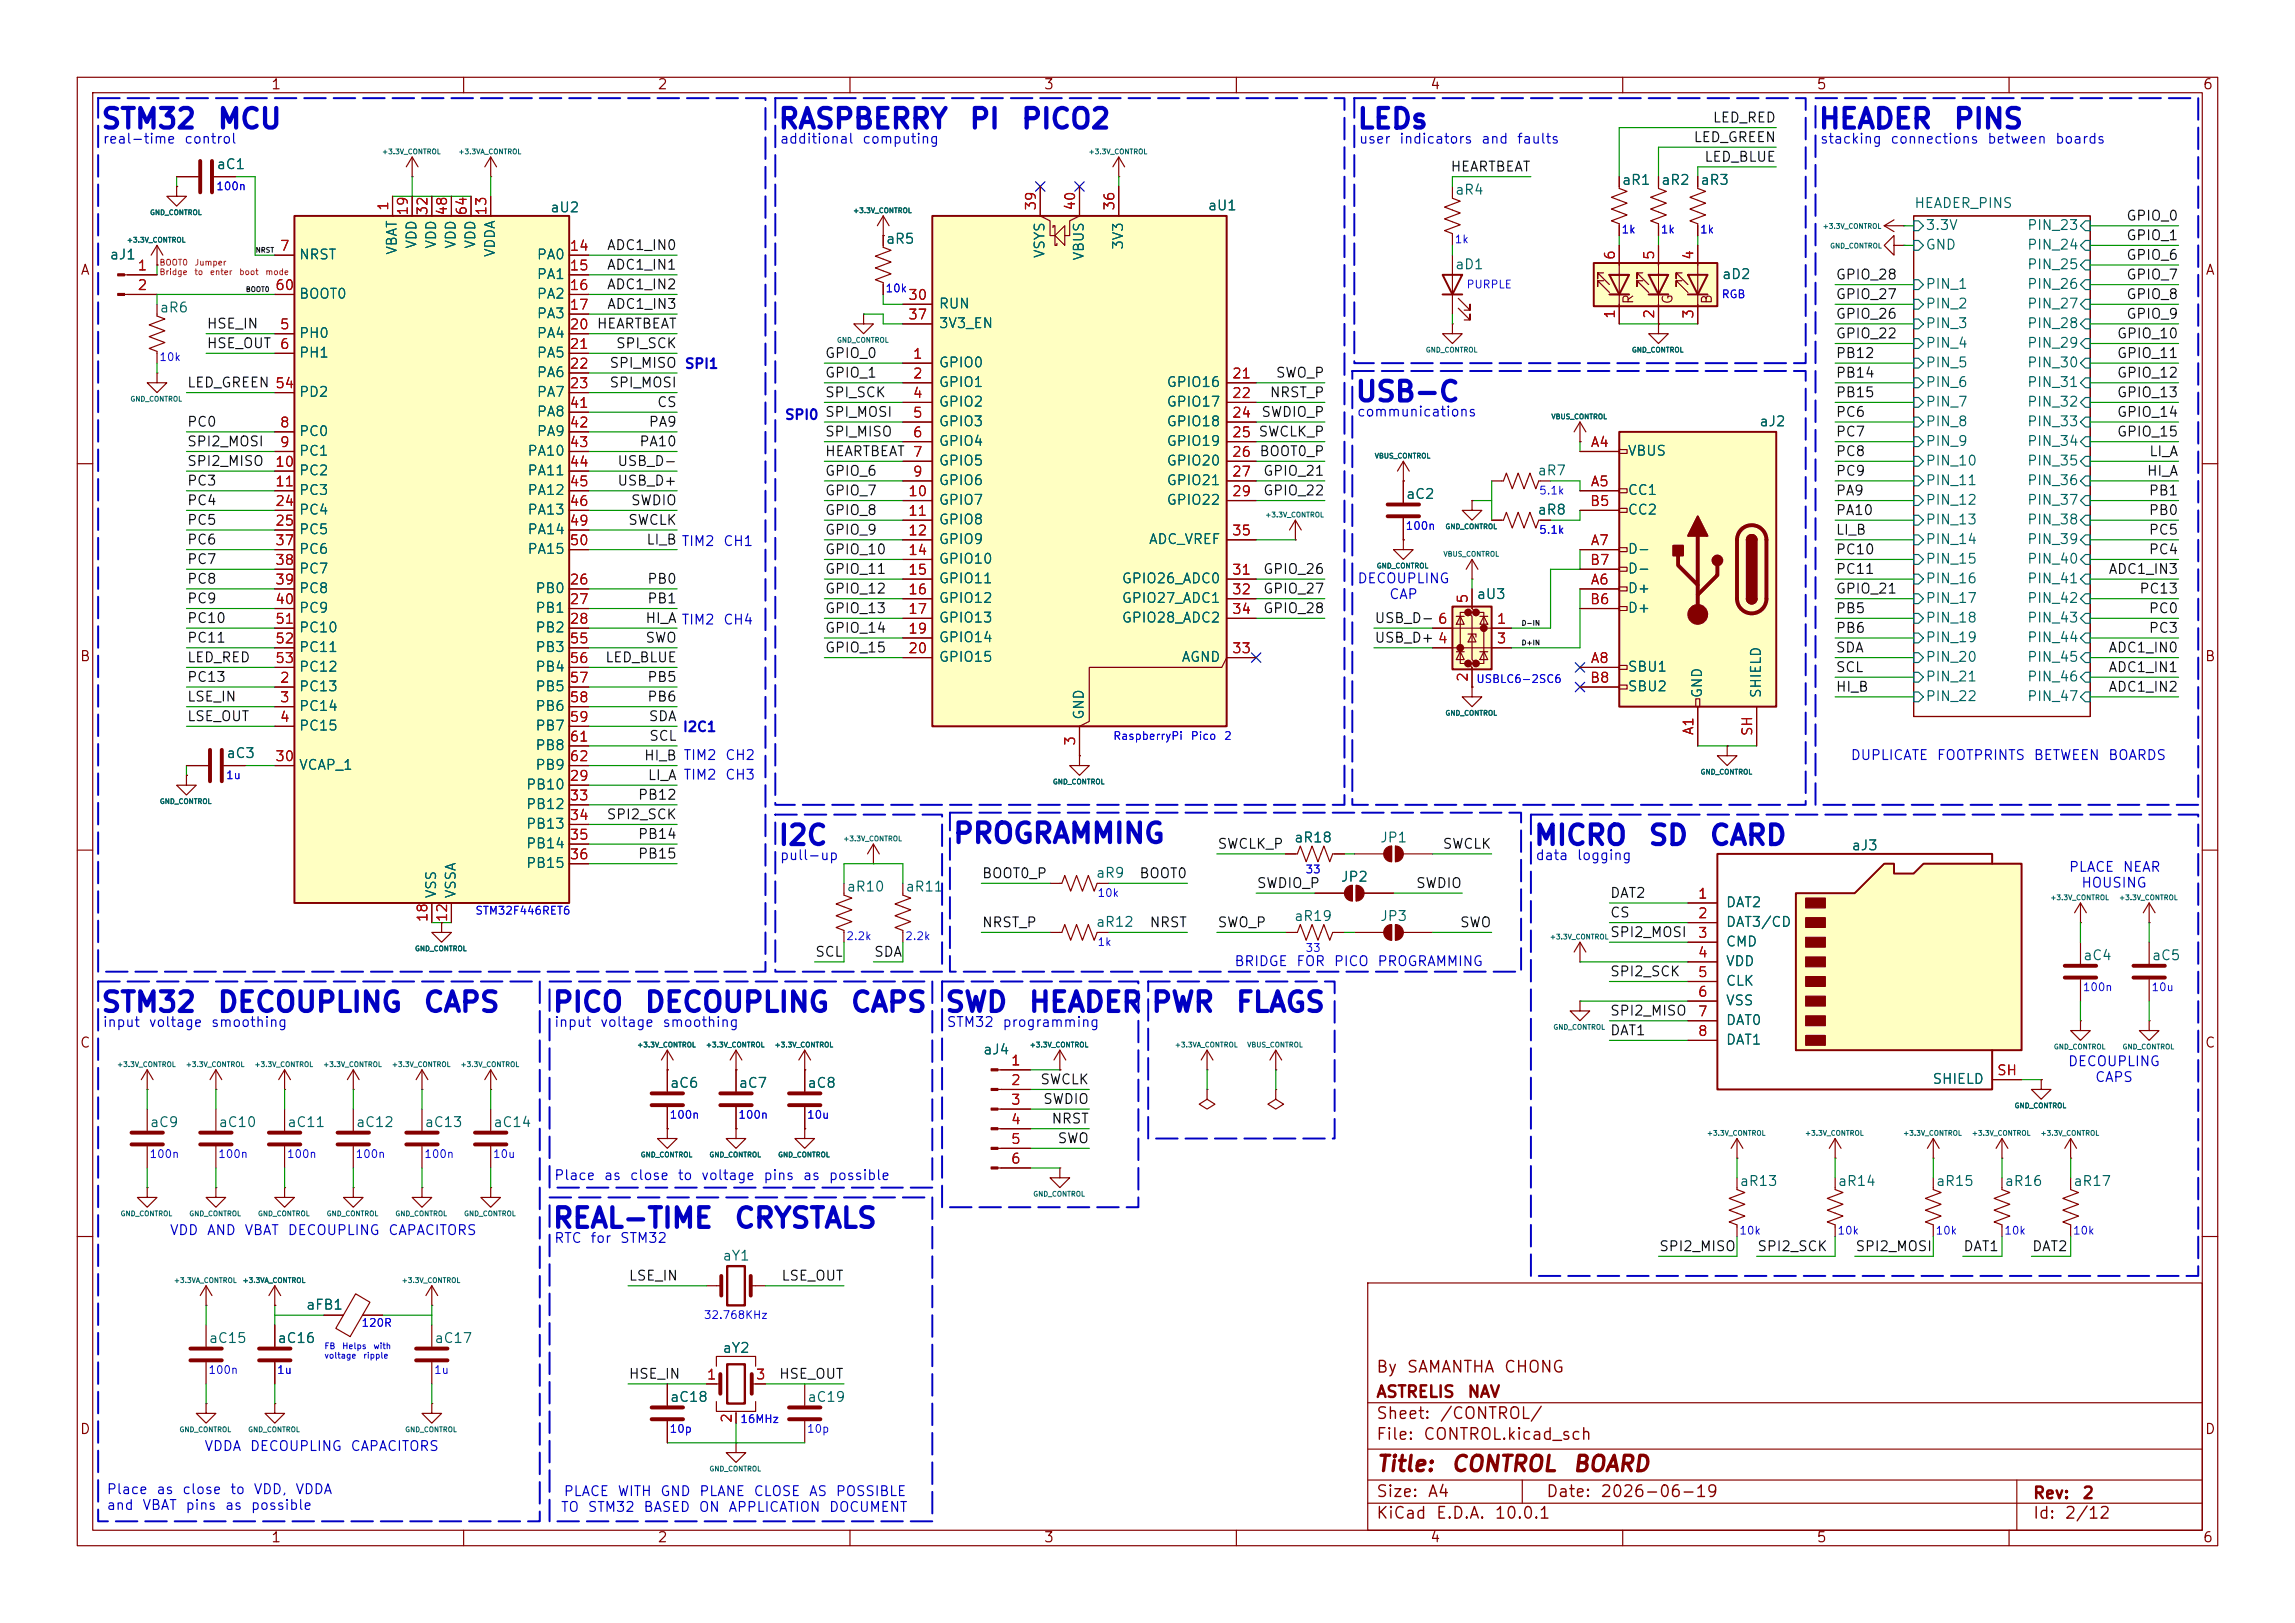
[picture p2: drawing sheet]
<svg xmlns="http://www.w3.org/2000/svg" width="297mm" height="210mm" viewBox="0 0 297 210" stroke-linecap="round" stroke-linejoin="round" font-family="sans-serif">
<defs><g id="words">
<g font-size="2.5" fill="#0000c2">
<text x="13" y="17.3">STM32</text>
<text x="28" y="17.3">MCU</text>
<text x="100.6" y="17.3">RASPBERRY</text>
<text x="125.3" y="17.3">PI</text>
<text x="132" y="17.3">PICO2</text>
<text x="175.5" y="17.3">LEDs</text>
<text x="235.2" y="17.3">HEADER</text>
<text x="252.7" y="17.3">PINS</text>
<text x="175.3" y="52.6">USB-C</text>
<text x="100.6" y="110">I2C</text>
<text x="123.2" y="109.7">PROGRAMMING</text>
<text x="198.4" y="110">MICRO</text>
<text x="213.2" y="110">SD</text>
<text x="221.1" y="110">CARD</text>
<text x="13" y="131.6">STM32</text>
<text x="28" y="131.6">DECOUPLING</text>
<text x="54.7" y="131.6">CAPS</text>
<text x="71.4" y="131.6">PICO</text>
<text x="83.3" y="131.6">DECOUPLING</text>
<text x="109.9" y="131.6">CAPS</text>
<text x="122.2" y="131.6">SWD</text>
<text x="133" y="131.6">HEADER</text>
<text x="148.8" y="131.6">PWR</text>
<text x="159.8" y="131.6">FLAGS</text>
<text x="71.4" y="159.5">REAL-TIME</text>
<text x="94.9" y="159.5">CRYSTALS</text>
</g>
<g font-size="2" fill="#840000">
<text x="178" y="190.9">Title:</text>
<text x="187.7" y="190.9">CONTROL</text>
<text x="203.4" y="190.9">BOARD</text>
</g>
<g font-size="1.5" fill="#840000">
<text x="178" y="178">By</text>
<text x="181.9" y="178">SAMANTHA</text>
<text x="194.5" y="178">CHONG</text>
<text x="178" y="184">Sheet:</text>
<text x="178" y="181.2">ASTRELIS</text>
<text x="186.2" y="184">/CONTROL/</text>
<text x="189.8" y="181.2">NAV</text>
<text x="178" y="186.7">File:</text>
<text x="184.1" y="186.7">CONTROL.kicad_sch</text>
<text x="178" y="196.9">KiCad</text>
<text x="178" y="194.1">Size:</text>
<text x="184.7" y="194.1">A4</text>
<text x="185.7" y="196.9">E.D.A.</text>
<text x="193.3" y="196.9">10.0.1</text>
<text x="200" y="194.1">Date:</text>
<text x="207" y="194.1">2026-06-19</text>
<text x="263" y="194.3">Rev:</text>
<text x="263" y="196.9">Id:</text>
<text x="267.1" y="196.9">2/12</text>
<text x="269.4" y="194.3">2</text>
</g>
<g font-size="1.3" fill="#840000">
<text x="35" y="11.9">1</text>
<text x="85" y="11.9">2</text>
<text x="135" y="11.9">3</text>
<text x="185" y="11.9">4</text>
<text x="235" y="11.9">5</text>
<text x="285" y="11.9">6</text>
<text x="10.3" y="35.9">A</text>
<text x="285.3" y="35.9">A</text>
<text x="211.7" y="39.5" transform="rotate(-90 211.7 39.5)">R</text>
<text x="216.8" y="39.5" transform="rotate(-90 216.8 39.5)">G</text>
<text x="221.8" y="39.5" transform="rotate(-90 221.8 39.5)">B</text>
<text x="10.3" y="85.9">B</text>
<text x="285.3" y="85.9">B</text>
<text x="10.3" y="135.9">C</text>
<text x="285.3" y="135.9">C</text>
<text x="10.3" y="185.9">D</text>
<text x="285.3" y="185.9">D</text>
<text x="35" y="199.9">1</text>
<text x="85" y="199.9">2</text>
<text x="135" y="199.9">3</text>
<text x="185" y="199.9">4</text>
<text x="235" y="199.9">5</text>
<text x="285" y="199.9">6</text>
</g>
<g font-size="1.3" fill="#0f0f0f">
<text x="221.6" y="16.2">LED_RED</text>
<text x="187.6" y="22.5">HEARTBEAT</text>
<text x="219.1" y="18.7">LED_GREEN</text>
<text x="220.5" y="21.2">LED_BLUE</text>
<text x="275.1" y="28.9">GPIO_0</text>
<text x="78.5" y="32.7">ADC1_IN0</text>
<text x="78.5" y="35.2">ADC1_IN1</text>
<text x="275.1" y="31.4">GPIO_1</text>
<text x="275.1" y="33.9">GPIO_6</text>
<text x="78.5" y="37.8">ADC1_IN2</text>
<text x="78.5" y="40.3">ADC1_IN3</text>
<text x="237.5" y="39">GPIO_27</text>
<text x="237.5" y="41.6">GPIO_26</text>
<text x="237.5" y="36.5">GPIO_28</text>
<text x="275.1" y="36.5">GPIO_7</text>
<text x="275.1" y="41.6">GPIO_9</text>
<text x="275.1" y="39">GPIO_8</text>
<text x="26.7" y="45.4">HSE_OUT</text>
<text x="26.7" y="42.8">HSE_IN</text>
<text x="77.1" y="42.8">HEARTBEAT</text>
<text x="78.8" y="47.9">SPI_MISO</text>
<text x="79.6" y="45.4">SPI_SCK</text>
<text x="106.7" y="46.6">GPIO_0</text>
<text x="237.5" y="46.6">PB12</text>
<text x="237.5" y="44.1">GPIO_22</text>
<text x="273.9" y="46.6">GPIO_11</text>
<text x="273.9" y="44.1">GPIO_10</text>
<text x="24.1" y="50.5">LED_GREEN 54</text>
<text x="78.8" y="50.5">SPI_MOSI</text>
<text x="84.9" y="53">CS</text>
<text x="106.7" y="51.7">SPI_SCK</text>
<text x="106.7" y="49.2">GPIO_1</text>
<text x="164.2" y="51.7">NRST_P</text>
<text x="165" y="49.2">SWO_P</text>
<text x="237.5" y="49.2">PB14</text>
<text x="237.5" y="51.7">PB15</text>
<text x="273.9" y="51.7">GPIO_13</text>
<text x="273.9" y="49.2">GPIO_12</text>
<text x="24.1" y="58.1">SPI2_MOSI</text>
<text x="24.1" y="55.5">PC0</text>
<text x="82.6" y="58.1">PA10</text>
<text x="83.9" y="55.5">PA9</text>
<text x="106.7" y="56.8">SPI_MISO</text>
<text x="106.7" y="54.3">SPI_MOSI</text>
<text x="106.7" y="59.3">HEARTBEAT 7</text>
<text x="162.9" y="59.3">BOOT0_P</text>
<text x="163.1" y="54.3">SWDIO_P</text>
<text x="237.5" y="54.3">PC6</text>
<text x="237.5" y="56.8">PC7</text>
<text x="237.5" y="59.3">PC8</text>
<text x="273.9" y="56.8">GPIO_15</text>
<text x="273.9" y="54.3">GPIO_14</text>
<text x="278" y="59.3">LI_A</text>
<text x="24.1" y="63.2">PC3</text>
<text x="24.1" y="60.6">SPI2_MISO</text>
<text x="24.1" y="65.7">PC4</text>
<text x="79.8" y="63.2">USB_D+</text>
<text x="79.8" y="60.6">USB_D-</text>
<text x="81.6" y="65.7">SWDIO</text>
<text x="106.7" y="64.4">GPIO_7</text>
<text x="106.7" y="61.9">GPIO_6</text>
<text x="163.4" y="64.4">GPIO_22</text>
<text x="163.4" y="61.9">GPIO_21</text>
<text x="237.5" y="61.9">PC9</text>
<text x="237.5" y="64.4">PA9</text>
<text x="277.7" y="61.9">HI_A</text>
<text x="278" y="64.4">PB1</text>
<text x="24.1" y="70.8">PC6</text>
<text x="24.1" y="68.2">PC5</text>
<text x="81.2" y="68.2">SWCLK</text>
<text x="83.6" y="70.8">LI_B TIM2</text>
<text x="106.7" y="67">GPIO_8</text>
<text x="106.7" y="69.5">GPIO_9</text>
<text x="237.5" y="67">PA10</text>
<text x="237.5" y="69.5">LI_B</text>
<text x="278" y="67">PB0</text>
<text x="278" y="69.5">PC5</text>
<text x="24.1" y="73.3">PC7</text>
<text x="24.1" y="75.9">PC8</text>
<text x="83.7" y="75.9">PB0</text>
<text x="106.7" y="74.6">GPIO_11</text>
<text x="106.7" y="72">GPIO_10</text>
<text x="106.7" y="77.1">GPIO_12</text>
<text x="163.4" y="77.1">GPIO_27</text>
<text x="163.4" y="74.6">GPIO_26</text>
<text x="237.5" y="74.6">PC11</text>
<text x="237.5" y="77.1">GPIO_21</text>
<text x="237.5" y="72">PC10</text>
<text x="272.8" y="74.6">ADC1_IN3</text>
<text x="276.8" y="77.1">PC13</text>
<text x="278" y="72">PC4</text>
<text x="24.1" y="83.5">PC11</text>
<text x="24.1" y="80.9">PC10</text>
<text x="24.1" y="78.4">PC9</text>
<text x="83.4" y="80.9">HI_A TIM2</text>
<text x="83.4" y="83.5">SWO</text>
<text x="83.7" y="78.4">PB1</text>
<text x="106.7" y="82.2">GPIO_14</text>
<text x="106.7" y="79.7">GPIO_13</text>
<text x="163.4" y="79.7">GPIO_28</text>
<text x="177.8" y="83.5">USB_D+ 4</text>
<text x="177.8" y="80.9">USB_D- 6</text>
<text x="237.5" y="79.7">PB5</text>
<text x="237.5" y="82.2">PB6</text>
<text x="278" y="79.7">PC0</text>
<text x="278" y="82.2">PC3</text>
<text x="24.1" y="86">LED_RED</text>
<text x="24.1" y="88.6">PC13</text>
<text x="78.2" y="86">LED_BLUE</text>
<text x="83.7" y="88.6">PB5</text>
<text x="106.7" y="84.7">GPIO_15</text>
<text x="237.5" y="89.8">HI_B</text>
<text x="237.5" y="87.3">SCL</text>
<text x="237.5" y="84.7">SDA</text>
<text x="272.8" y="87.3">ADC1_IN1</text>
<text x="272.8" y="84.7">ADC1_IN0</text>
<text x="272.8" y="89.8">ADC1_IN2</text>
<text x="24.1" y="91.1">LSE_IN</text>
<text x="24.1" y="93.6">LSE_OUT</text>
<text x="83.7" y="91.1">PB6</text>
<text x="83.9" y="93.6">SDA</text>
<text x="83.3" y="98.7">HI_B TIM2</text>
<text x="83.7" y="101.3">LI_A TIM2</text>
<text x="83.9" y="96.2">SCL</text>
<text x="78.4" y="106.3">SPI2_SCK</text>
<text x="82.5" y="103.8">PB12</text>
<text x="82.5" y="108.9">PB14</text>
<text x="82.5" y="111.4">PB15</text>
<text x="127" y="114">BOOT0_P</text>
<text x="147.4" y="114">BOOT0</text>
<text x="157.5" y="110.1">SWCLK_P</text>
<text x="186.6" y="110.1">SWCLK</text>
<text x="162.6" y="115.2">SWDIO_P</text>
<text x="183.2" y="115.2">SWDIO</text>
<text x="208.3" y="116.5">DAT2</text>
<text x="208.3" y="119">CS</text>
<text x="105.4" y="124.1">SCL</text>
<text x="113" y="124.1">SDA</text>
<text x="127" y="120.3">NRST_P</text>
<text x="148.7" y="120.3">NRST</text>
<text x="157.5" y="120.3">SWO_P</text>
<text x="188.8" y="120.3">SWO</text>
<text x="208.3" y="121.6">SPI2_MOSI</text>
<text x="208.3" y="131.7">SPI2_MISO</text>
<text x="208.3" y="126.7">SPI2_SCK</text>
<text x="208.3" y="134.3">DAT1</text>
<text x="134.5" y="140.6">SWCLK</text>
<text x="134.9" y="143.2">SWDIO</text>
<text x="136" y="145.7">NRST</text>
<text x="136.8" y="148.2">SWO</text>
<text x="81.3" y="166">LSE_IN</text>
<text x="101" y="166">LSE_OUT</text>
<text x="214.6" y="162.2">SPI2_MISO</text>
<text x="227.3" y="162.2">SPI2_SCK</text>
<text x="240" y="162.2">SPI2_MOSI</text>
<text x="254" y="162.2">DAT1</text>
<text x="262.9" y="162.2">DAT2</text>
<text x="81.3" y="178.7">HSE_IN</text>
<text x="100.7" y="178.7">HSE_OUT</text>
</g>
<g font-size="1.3" fill="#0000c2">
<text x="13.2" y="18.9">real-time</text>
<text x="23.8" y="18.9">control</text>
<text x="100.8" y="18.9">additional</text>
<text x="111.5" y="18.9">computing</text>
<text x="175.8" y="18.9">user</text>
<text x="181" y="18.9">indicators</text>
<text x="191.6" y="18.9">and</text>
<text x="196.2" y="18.9">faults</text>
<text x="235.5" y="18.9">stacking</text>
<text x="244.6" y="18.9">connections</text>
<text x="257.1" y="18.9">between</text>
<text x="265.9" y="18.9">boards</text>
<text x="88.5" y="48">SPI1</text>
<text x="101.5" y="54.6">SPI0</text>
<text x="175.5" y="54.2">communications</text>
<text x="93.5" y="71">CH1</text>
<text x="175.6" y="75.8">DECOUPLING</text>
<text x="179.7" y="77.8">CAP</text>
<text x="93.5" y="81.1">CH4</text>
<text x="88.3" y="95">I2C1</text>
<text x="93.8" y="98.7">CH2</text>
<text x="93.8" y="101.2">CH3</text>
<text x="239.4" y="98.7">DUPLICATE</text>
<text x="250.6" y="98.7">FOOTPRINTS</text>
<text x="263.1" y="98.7">BETWEEN</text>
<text x="272.7" y="98.7">BOARDS</text>
<text x="100.8" y="111.6">pull-up</text>
<text x="198.6" y="111.6">data</text>
<text x="204" y="111.6">logging</text>
<text x="267.7" y="113.1">PLACE</text>
<text x="274.6" y="113.1">NEAR</text>
<text x="269.3" y="115.2">HOUSING</text>
<text x="159.7" y="125.3">BRIDGE</text>
<text x="167.7" y="125.3">FOR</text>
<text x="172.5" y="125.3">PICO</text>
<text x="178.2" y="125.3">PROGRAMMING</text>
<text x="13.2" y="133.2">input</text>
<text x="19.2" y="133.2">voltage</text>
<text x="27.2" y="133.2">smoothing</text>
<text x="71.6" y="133.2">input</text>
<text x="77.6" y="133.2">voltage</text>
<text x="85.6" y="133.2">smoothing</text>
<text x="122.4" y="133.2">STM32</text>
<text x="129.6" y="133.2">programming</text>
<text x="267.5" y="138.3">DECOUPLING</text>
<text x="271" y="140.3">CAPS</text>
<text x="71.6" y="153">Place</text>
<text x="78.1" y="153">as</text>
<text x="81.4" y="153">close</text>
<text x="87.6" y="153">to</text>
<text x="90.6" y="153">voltage</text>
<text x="98.7" y="153">pins</text>
<text x="103.8" y="153">as</text>
<text x="107.2" y="153">possible</text>
<text x="21.9" y="160.1">VDD</text>
<text x="26.7" y="160.1">AND</text>
<text x="31.5" y="160.1">VBAT</text>
<text x="37.1" y="160.1">DECOUPLING</text>
<text x="50.2" y="160.1">CAPACITORS</text>
<text x="71.6" y="161.1">RTC</text>
<text x="76.3" y="161.1">for</text>
<text x="80.1" y="161.1">STM32</text>
<text x="26.4" y="188.1">VDDA</text>
<text x="32.3" y="188.1">DECOUPLING</text>
<text x="45.3" y="188.1">CAPACITORS</text>
<text x="13.7" y="193.6">Place</text>
<text x="13.7" y="195.7">and</text>
<text x="18.3" y="195.7">VBAT</text>
<text x="20.1" y="193.6">as</text>
<text x="23.5" y="193.6">close</text>
<text x="23.9" y="195.7">pins</text>
<text x="29" y="195.7">as</text>
<text x="29.7" y="193.6">to</text>
<text x="32.4" y="195.7">possible</text>
<text x="32.7" y="193.6">VDD,</text>
<text x="38.1" y="193.6">VDDA</text>
<text x="72.5" y="195.9">TO</text>
<text x="72.9" y="193.9">PLACE</text>
<text x="76" y="195.9">STM32</text>
<text x="79.8" y="193.9">WITH</text>
<text x="83.2" y="195.9">BASED</text>
<text x="85.4" y="193.9">GND</text>
<text x="90.3" y="195.9">ON</text>
<text x="90.4" y="193.9">PLANE</text>
<text x="94.2" y="195.9">APPLICATION</text>
<text x="97.4" y="193.9">CLOSE</text>
<text x="104.6" y="193.9">AS</text>
<text x="107.2" y="195.9">DOCUMENT</text>
<text x="108.1" y="193.9">POSSIBLE</text>
</g>
<g font-size="1.3" fill="#006464">
<text x="27.9" y="22.2">aC1</text>
<text x="71.1" y="27.8">aU2</text>
<text x="156.2" y="27.5">aU1</text>
<text x="188.2" y="25.5">aR4</text>
<text x="209.8" y="24.2">aR1</text>
<text x="214.9" y="24.2">aR2</text>
<text x="220" y="24.2">aR3</text>
<text x="247.6" y="27.2">HEADER_PINS</text>
<text x="14.1" y="33.9">aJ1</text>
<text x="38.6" y="33.9">NRST</text>
<text x="51.7" y="33.1" transform="rotate(-90 51.7 33.1)">VBAT</text>
<text x="54.2" y="32.3" transform="rotate(-90 54.2 32.3)">VDD</text>
<text x="56.7" y="32.3" transform="rotate(-90 56.7 32.3)">VDD</text>
<text x="59.3" y="32.3" transform="rotate(-90 59.3 32.3)">VDD</text>
<text x="61.8" y="32.3" transform="rotate(-90 61.8 32.3)">VDD</text>
<text x="64.4" y="33.4" transform="rotate(-90 64.4 33.4)">VDDA</text>
<text x="69.4" y="33.9">PA0</text>
<text x="114.6" y="31.9">aR5</text>
<text x="135.5" y="33.5" transform="rotate(-90 135.5 33.5)">VSYS</text>
<text x="140.6" y="33.8" transform="rotate(-90 140.6 33.8)">VBUS</text>
<text x="145.6" y="32.4" transform="rotate(-90 145.6 32.4)">3V3</text>
<text x="188.2" y="35.2">aD1</text>
<text x="249.1" y="30.1">3.3V</text>
<text x="249.1" y="32.6">GND</text>
<text x="262.3" y="30.1">PIN_23</text>
<text x="262.3" y="32.6">PIN_24</text>
<text x="262.3" y="35.2">PIN_25</text>
<text x="20.6" y="40.7">aR6</text>
<text x="38.6" y="39">BOOT0</text>
<text x="69.4" y="36.4">PA1</text>
<text x="69.4" y="39">PA2</text>
<text x="69.4" y="41.5">PA3</text>
<text x="121.4" y="40.2">RUN</text>
<text x="222.8" y="36.4">aD2</text>
<text x="249.1" y="37.7">PIN_1</text>
<text x="249.1" y="40.2">PIN_2</text>
<text x="262.3" y="37.7">PIN_26</text>
<text x="262.3" y="40.2">PIN_27</text>
<text x="38.6" y="44">PH0</text>
<text x="38.6" y="46.6">PH1</text>
<text x="69.4" y="44">PA4</text>
<text x="69.4" y="46.6">PA5</text>
<text x="121.4" y="47.9">GPIO0</text>
<text x="121.4" y="42.8">3V3_EN</text>
<text x="249.1" y="42.8">PIN_3</text>
<text x="249.1" y="45.3">PIN_4</text>
<text x="249.1" y="47.9">PIN_5</text>
<text x="262.3" y="42.8">PIN_28</text>
<text x="262.3" y="45.3">PIN_29</text>
<text x="262.3" y="47.9">PIN_30</text>
<text x="38.6" y="51.7">PD2</text>
<text x="69.4" y="49.1">PA6</text>
<text x="69.4" y="51.7">PA7</text>
<text x="121.4" y="50.4">GPIO1</text>
<text x="121.4" y="52.9">GPIO2</text>
<text x="150.9" y="50.4">GPIO16</text>
<text x="150.9" y="52.9">GPIO17</text>
<text x="249.1" y="50.4">PIN_6</text>
<text x="249.1" y="52.9">PIN_7</text>
<text x="262.3" y="50.4">PIN_31</text>
<text x="262.3" y="52.9">PIN_32</text>
<text x="38.6" y="56.7">PC0</text>
<text x="38.6" y="59.3">PC1</text>
<text x="68.2" y="59.3">PA10</text>
<text x="69.4" y="54.2">PA8</text>
<text x="69.4" y="56.7">PA9</text>
<text x="121.4" y="55.5">GPIO3</text>
<text x="121.4" y="58">GPIO4</text>
<text x="150.9" y="55.5">GPIO18</text>
<text x="150.9" y="58">GPIO19</text>
<text x="210.6" y="59.3">VBUS</text>
<text x="227.6" y="55.5">aJ2</text>
<text x="249.1" y="55.5">PIN_8</text>
<text x="249.1" y="58">PIN_9</text>
<text x="262.3" y="55.5">PIN_33</text>
<text x="262.3" y="58">PIN_34</text>
<text x="38.6" y="61.8">PC2</text>
<text x="38.6" y="64.4">PC3</text>
<text x="68.2" y="61.8">PA11</text>
<text x="68.2" y="64.4">PA12</text>
<text x="121.4" y="60.6">GPIO5</text>
<text x="121.4" y="63.1">GPIO6</text>
<text x="121.4" y="65.6">GPIO7</text>
<text x="150.9" y="60.6">GPIO20</text>
<text x="150.9" y="63.1">GPIO21</text>
<text x="150.9" y="65.6">GPIO22</text>
<text x="181.9" y="64.9">aC2</text>
<text x="198.9" y="61.8">aR7</text>
<text x="210.6" y="64.4">CC1</text>
<text x="249.1" y="60.6">PIN_10</text>
<text x="249.1" y="63.1">PIN_11</text>
<text x="249.1" y="65.6">PIN_12</text>
<text x="262.3" y="60.6">PIN_35</text>
<text x="262.3" y="63.1">PIN_36</text>
<text x="262.3" y="65.6">PIN_37</text>
<text x="38.6" y="66.9">PC4</text>
<text x="38.6" y="69.4">PC5</text>
<text x="38.6" y="72">PC6</text>
<text x="68.2" y="66.9">PA13</text>
<text x="68.2" y="69.4">PA14</text>
<text x="68.2" y="72">PA15</text>
<text x="121.4" y="68.2">GPIO8</text>
<text x="121.4" y="70.7">GPIO9</text>
<text x="148.6" y="70.7">ADC_VREF</text>
<text x="198.9" y="66.9">aR8</text>
<text x="210.6" y="72">D-</text>
<text x="210.6" y="66.9">CC2</text>
<text x="249.1" y="68.2">PIN_13</text>
<text x="249.1" y="70.7">PIN_14</text>
<text x="262.3" y="68.2">PIN_38</text>
<text x="262.3" y="70.7">PIN_39</text>
<text x="38.6" y="74.5">PC7</text>
<text x="38.6" y="77.1">PC8</text>
<text x="69.2" y="77.1">PB0</text>
<text x="121.4" y="73.3">GPIO10</text>
<text x="121.4" y="75.8">GPIO11</text>
<text x="145.1" y="75.8">GPIO26_ADC0</text>
<text x="191" y="77.8">aU3</text>
<text x="210.6" y="77.1">D+</text>
<text x="210.6" y="74.5">D-</text>
<text x="249.1" y="73.3">PIN_15</text>
<text x="249.1" y="75.8">PIN_16</text>
<text x="262.3" y="73.3">PIN_40</text>
<text x="262.3" y="75.8">PIN_41</text>
<text x="38.6" y="79.6">PC9</text>
<text x="38.6" y="82.1">PC10</text>
<text x="69.2" y="79.6">PB1</text>
<text x="69.2" y="82.1">PB2</text>
<text x="121.4" y="78.3">GPIO12</text>
<text x="121.4" y="80.9">GPIO13</text>
<text x="121.4" y="83.4">GPIO14</text>
<text x="145.1" y="78.3">GPIO27_ADC1</text>
<text x="145.1" y="80.9">GPIO28_ADC2</text>
<text x="210.6" y="79.6">D+</text>
<text x="249.1" y="78.3">PIN_17</text>
<text x="249.1" y="80.9">PIN_18</text>
<text x="249.1" y="83.4">PIN_19</text>
<text x="262.3" y="78.3">PIN_42</text>
<text x="262.3" y="80.9">PIN_43</text>
<text x="262.3" y="83.4">PIN_44</text>
<text x="38.6" y="89.8">PC13</text>
<text x="38.6" y="84.7">PC11</text>
<text x="38.6" y="87.2">PC12</text>
<text x="69.2" y="84.7">PB3</text>
<text x="69.2" y="87.2">PB4</text>
<text x="69.2" y="89.8">PB5</text>
<text x="121.4" y="86">GPIO15</text>
<text x="152.8" y="86">AGND</text>
<text x="210.6" y="87.2">SBU1</text>
<text x="210.6" y="89.8">SBU2</text>
<text x="249.1" y="86">PIN_20</text>
<text x="249.1" y="88.5">PIN_21</text>
<text x="262.3" y="86">PIN_45</text>
<text x="262.3" y="88.5">PIN_46</text>
<text x="38.6" y="92.3">PC14</text>
<text x="38.6" y="94.8">PC15</text>
<text x="69.2" y="92.3">PB6</text>
<text x="69.2" y="94.8">PB7</text>
<text x="140.6" y="93.2" transform="rotate(-90 140.6 93.2)">GND</text>
<text x="220.6" y="90.4" transform="rotate(-90 220.6 90.4)">GND</text>
<text x="228.2" y="90.4" transform="rotate(-90 228.2 90.4)">SHIELD</text>
<text x="249.1" y="91">PIN_22</text>
<text x="262.3" y="91">PIN_47</text>
<text x="29.2" y="98.4">aC3</text>
<text x="38.6" y="99.9">VCAP_1</text>
<text x="69.2" y="97.4">PB8</text>
<text x="69.2" y="99.9">PB9</text>
<text x="68" y="102.5">PB10</text>
<text x="68" y="105">PB12</text>
<text x="68" y="107.5">PB13</text>
<text x="68" y="110.1">PB14</text>
<text x="68" y="112.6">PB15</text>
<text x="141.7" y="113.9">aR9</text>
<text x="167.4" y="109.3">aR18</text>
<text x="178.5" y="109.3">JP1</text>
<text x="239.5" y="110.3">aJ3</text>
<text x="56.7" y="116.3" transform="rotate(-90 56.7 116.3)">VSS</text>
<text x="59.3" y="116.3" transform="rotate(-90 59.3 116.3)">VSSA</text>
<text x="109.5" y="115.7">aR10</text>
<text x="117.1" y="115.7">aR11</text>
<text x="167.4" y="119.5">aR19</text>
<text x="173.4" y="114.4">JP2</text>
<text x="178.5" y="119.5">JP3</text>
<text x="223.3" y="117.7">DAT2</text>
<text x="141.7" y="120.2">aR12</text>
<text x="223.3" y="120.2">DAT3/CD</text>
<text x="223.3" y="122.8">CMD</text>
<text x="223.3" y="125.3">VDD</text>
<text x="269.5" y="124.6">aC4</text>
<text x="278.4" y="124.6">aC5</text>
<text x="223.3" y="127.9">CLK</text>
<text x="223.3" y="130.4">VSS</text>
<text x="127.1" y="136.8">aJ4</text>
<text x="223.3" y="132.9">DAT0</text>
<text x="223.3" y="135.5">DAT1</text>
<text x="86.6" y="141.1">aC6</text>
<text x="95.5" y="141.1">aC7</text>
<text x="104.4" y="141.1">aC8</text>
<text x="250" y="140.6">SHIELD</text>
<text x="19.3" y="146.2">aC9</text>
<text x="28.2" y="146.2">aC10</text>
<text x="37.1" y="146.2">aC11</text>
<text x="46" y="146.2">aC12</text>
<text x="54.9" y="146.2">aC13</text>
<text x="63.8" y="146.2">aC14</text>
<text x="225.1" y="153.8">aR13</text>
<text x="237.8" y="153.8">aR14</text>
<text x="250.5" y="153.8">aR15</text>
<text x="259.3" y="153.8">aR16</text>
<text x="268.2" y="153.8">aR17</text>
<text x="93.4" y="163.4">aY1</text>
<text x="39.5" y="169.8">aFB1</text>
<text x="26.9" y="174.1">aC15</text>
<text x="35.8" y="174.1">aC16</text>
<text x="56.1" y="174.1">aC17</text>
<text x="93.4" y="175.4">aY2</text>
<text x="86.6" y="181.7">aC18</text>
<text x="104.4" y="181.7">aC19</text>
</g>
<g font-size="1.3" fill="#a90000">
<text x="50.5" y="27.4" transform="rotate(-90 50.5 27.4)">1</text>
<text x="53.1" y="28" transform="rotate(-90 53.1 28)">19</text>
<text x="55.6" y="28" transform="rotate(-90 55.6 28)">32</text>
<text x="58.2" y="28" transform="rotate(-90 58.2 28)">48</text>
<text x="60.7" y="28" transform="rotate(-90 60.7 28)">64</text>
<text x="63.2" y="28" transform="rotate(-90 63.2 28)">13</text>
<text x="134.4" y="27.3" transform="rotate(-90 134.4 27.3)">39</text>
<text x="139.4" y="27.3" transform="rotate(-90 139.4 27.3)">40</text>
<text x="144.5" y="27.3" transform="rotate(-90 144.5 27.3)">36</text>
<text x="17.7" y="35.3">1</text>
<text x="36.1" y="32.8">7</text>
<text x="73.6" y="32.8">14</text>
<text x="73.6" y="35.3">15</text>
<text x="209.3" y="33.7" transform="rotate(-90 209.3 33.7)">6</text>
<text x="214.4" y="33.7" transform="rotate(-90 214.4 33.7)">5</text>
<text x="219.5" y="33.7" transform="rotate(-90 219.5 33.7)">4</text>
<text x="17.7" y="37.8">2</text>
<text x="35.5" y="37.8">60</text>
<text x="73.6" y="37.8">16</text>
<text x="73.6" y="40.4">17</text>
<text x="117.4" y="39.1">30</text>
<text x="117.4" y="41.7">37</text>
<text x="209.3" y="41.3" transform="rotate(-90 209.3 41.3)">1</text>
<text x="214.4" y="41.3" transform="rotate(-90 214.4 41.3)">2</text>
<text x="219.5" y="41.3" transform="rotate(-90 219.5 41.3)">3</text>
<text x="36.1" y="42.9">5</text>
<text x="36.1" y="45.5">6</text>
<text x="73.6" y="42.9">20</text>
<text x="73.6" y="45.5">21</text>
<text x="118" y="46.7">1</text>
<text x="35.5" y="50.5">54</text>
<text x="73.6" y="48">22</text>
<text x="73.6" y="50.5">23</text>
<text x="73.6" y="53.1">41</text>
<text x="118" y="49.3">2</text>
<text x="118" y="51.8">4</text>
<text x="159.3" y="49.3">21</text>
<text x="159.3" y="51.8">22</text>
<text x="36.1" y="55.6">8</text>
<text x="36.1" y="58.2">9</text>
<text x="73.6" y="55.6">42</text>
<text x="73.6" y="58.2">43</text>
<text x="118" y="54.4">5</text>
<text x="118" y="56.9">6</text>
<text x="118" y="59.4">7</text>
<text x="159.3" y="54.4">24</text>
<text x="159.3" y="56.9">25 SWCLK_P</text>
<text x="159.3" y="59.4">26</text>
<text x="159.3" y="56.9">25</text>
<text x="205.8" y="58.2">A4</text>
<text x="35.5" y="60.7">10</text>
<text x="35.5" y="63.2">11</text>
<text x="35.5" y="65.8">24</text>
<text x="73.6" y="60.7">44</text>
<text x="73.6" y="63.2">45</text>
<text x="73.6" y="65.8">46</text>
<text x="117.4" y="64.5">10</text>
<text x="118" y="62">9</text>
<text x="159.3" y="62">27</text>
<text x="159.3" y="64.5">29</text>
<text x="205.7" y="65.8">B5</text>
<text x="205.8" y="63.2">A5</text>
<text x="35.5" y="68.3">25</text>
<text x="35.5" y="70.9">37</text>
<text x="73.6" y="68.3">49</text>
<text x="73.6" y="70.9">50</text>
<text x="117.4" y="67.1">11</text>
<text x="117.4" y="69.6">12</text>
<text x="159.3" y="69.6">35</text>
<text x="205.8" y="70.9">A7</text>
<text x="35.5" y="73.4">38</text>
<text x="35.5" y="75.9">39</text>
<text x="73.6" y="75.9">26</text>
<text x="117.4" y="72.1">14</text>
<text x="117.4" y="74.7">15</text>
<text x="117.4" y="77.2">16</text>
<text x="159.3" y="74.7">31</text>
<text x="159.3" y="77.2">32</text>
<text x="205.7" y="73.4">B7</text>
<text x="205.8" y="75.9">A6</text>
<text x="35.5" y="78.5">40</text>
<text x="35.5" y="81">51</text>
<text x="35.5" y="83.6">52</text>
<text x="73.6" y="78.5">27</text>
<text x="73.6" y="81">28</text>
<text x="73.6" y="83.6">55</text>
<text x="117.4" y="79.8">17</text>
<text x="117.4" y="82.3">19</text>
<text x="159.3" y="79.8">34</text>
<text x="186" y="83.6">4</text>
<text x="186" y="81">6</text>
<text x="190.2" y="78.2" transform="rotate(-90 190.2 78.2)">5</text>
<text x="193.6" y="81">1</text>
<text x="193.6" y="83.6">3</text>
<text x="205.7" y="78.5">B6</text>
<text x="35.5" y="86.1">53</text>
<text x="36.1" y="88.6">2</text>
<text x="73.6" y="86.1">56</text>
<text x="73.6" y="88.6">57</text>
<text x="117.4" y="84.8">20</text>
<text x="159.3" y="84.8">33</text>
<text x="190.2" y="88.3" transform="rotate(-90 190.2 88.3)">2</text>
<text x="205.7" y="88.6">B8</text>
<text x="205.8" y="86.1">A8</text>
<text x="36.1" y="91.2">3</text>
<text x="36.1" y="93.7">4</text>
<text x="73.6" y="91.2">58</text>
<text x="73.6" y="93.7">59</text>
<text x="219.5" y="95.2" transform="rotate(-90 219.5 95.2)">A1</text>
<text x="227.1" y="95.4" transform="rotate(-90 227.1 95.4)">SH</text>
<text x="35.5" y="98.8">30</text>
<text x="73.6" y="101.3">29</text>
<text x="73.6" y="96.3">61</text>
<text x="73.6" y="98.8">62</text>
<text x="139.4" y="96.6" transform="rotate(-90 139.4 96.6)">3</text>
<text x="73.6" y="103.9">33</text>
<text x="73.6" y="106.4">34</text>
<text x="73.6" y="109">35</text>
<text x="73.6" y="111.5">36</text>
<text x="55.6" y="119.4" transform="rotate(-90 55.6 119.4)">18</text>
<text x="58.2" y="119.4" transform="rotate(-90 58.2 119.4)">12</text>
<text x="219.6" y="116.6">1</text>
<text x="219.6" y="119.1">2</text>
<text x="219.6" y="121.7">3</text>
<text x="219.6" y="124.2">4</text>
<text x="219.6" y="126.7">5</text>
<text x="219.6" y="129.3">6</text>
<text x="219.6" y="131.8">7</text>
<text x="219.6" y="134.4">8</text>
<text x="130.7" y="138.2">1</text>
<text x="130.7" y="140.7">2</text>
<text x="130.7" y="143.3">3</text>
<text x="258.3" y="139.4">SH</text>
<text x="130.7" y="145.8">4</text>
<text x="130.7" y="148.3">5</text>
<text x="130.7" y="150.9">6</text>
<text x="91.4" y="178.8">1</text>
<text x="97.7" y="178.8">3</text>
<text x="95" y="184.2" transform="rotate(-90 95 184.2)">2</text>
</g>
<g font-size="1" fill="#1600ff">
<text x="27.9" y="24.9">100n</text>
<text x="188.2" y="31.7">1k</text>
<text x="209.8" y="30.5">1k</text>
<text x="214.8" y="30.5">1k</text>
<text x="219.9" y="30.5">1k</text>
<text x="114.5" y="38.1">10k</text>
<text x="189.7" y="37.6">PURPLE</text>
<text x="222.7" y="38.8">RGB</text>
<text x="20.5" y="47">10k</text>
<text x="199.1" y="64.2">5.1k</text>
<text x="181.8" y="68.8">100n</text>
<text x="199.1" y="69.3">5.1k</text>
<text x="191" y="88.6">USBLC6-2SC6</text>
<text x="144" y="96">RaspberryPi</text>
<text x="154" y="96">Pico</text>
<text x="158.3" y="96">2</text>
<text x="29.2" y="101.1">1u</text>
<text x="168.9" y="113.3">33</text>
<text x="61.4" y="118.6">STM32F446RET6</text>
<text x="141.9" y="116.3">10k</text>
<text x="109.4" y="121.9">2.2k</text>
<text x="117.1" y="121.9">2.2k</text>
<text x="141.9" y="122.7">1k</text>
<text x="168.9" y="123.4">33</text>
<text x="269.5" y="128.5">100n</text>
<text x="278.3" y="128.5">10u</text>
<text x="86.6" y="145">100n</text>
<text x="95.5" y="145">100n</text>
<text x="104.4" y="145">10u</text>
<text x="19.3" y="150.1">100n</text>
<text x="28.2" y="150.1">100n</text>
<text x="37" y="150.1">100n</text>
<text x="45.9" y="150.1">100n</text>
<text x="54.8" y="150.1">100n</text>
<text x="63.7" y="150.1">10u</text>
<text x="225" y="160">10k</text>
<text x="237.7" y="160">10k</text>
<text x="250.4" y="160">10k</text>
<text x="259.3" y="160">10k</text>
<text x="268.2" y="160">10k</text>
<text x="46.7" y="171.9">120R</text>
<text x="91" y="170.9">32.768KHz</text>
<text x="26.9" y="178">100n</text>
<text x="35.8" y="178">1u</text>
<text x="56.1" y="178">1u</text>
<text x="86.6" y="185.6">10p</text>
<text x="95.7" y="184.4">16MHz</text>
<text x="104.4" y="185.6">10p</text>
</g>
<g font-size=".8" fill="#ff0037">
<text x="20.6" y="34.5">BOOT0</text>
<text x="20.6" y="35.8">Bridge</text>
<text x="25.1" y="35.8">to</text>
<text x="25.1" y="34.5">Jumper</text>
<text x="27.1" y="35.8">enter</text>
<text x="30.9" y="35.8">boot</text>
<text x="34.3" y="35.8">mode</text>
</g>
<g font-size=".8" fill="#0000c2">
<text x="41.9" y="174.8">FB</text>
<text x="41.9" y="176">voltage</text>
<text x="44.2" y="174.8">Helps</text>
<text x="46.9" y="176">ripple</text>
<text x="48.3" y="174.8">with</text>
</g>
<g font-size=".6" fill="#006464">
<text x="49.4" y="20.1">+3.3V_CONTROL</text>
<text x="59.3" y="20.1">+3.3VA_CONTROL</text>
<text x="140.8" y="20.1">+3.3V_CONTROL</text>
<text x="19.4" y="28">GND_CONTROL</text>
<text x="110.3" y="27.7">+3.3V_CONTROL</text>
<text x="235.8" y="29.8">+3.3V_CONTROL</text>
<text x="16.4" y="31.5">+3.3V_CONTROL</text>
<text x="236.8" y="32.3">GND_CONTROL</text>
<text x="108.3" y="44.5">GND_CONTROL</text>
<text x="184.5" y="45.8">GND_CONTROL</text>
<text x="211.1" y="45.8">GND_CONTROL</text>
<text x="16.8" y="52.1">GND_CONTROL</text>
<text x="177.8" y="59.5">VBUS_CONTROL</text>
<text x="200.7" y="54.4">VBUS_CONTROL</text>
<text x="163.7" y="67.1">+3.3V_CONTROL</text>
<text x="187" y="68.6">GND_CONTROL</text>
<text x="178.1" y="73.7">GND_CONTROL</text>
<text x="186.7" y="72.2">VBUS_CONTROL</text>
<text x="187" y="92.7">GND_CONTROL</text>
<text x="136.2" y="101.6">GND_CONTROL</text>
<text x="220" y="100.4">GND_CONTROL</text>
<text x="20.6" y="104.2">GND_CONTROL</text>
<text x="109.1" y="109">+3.3V_CONTROL</text>
<text x="265.3" y="116.6">+3.3V_CONTROL</text>
<text x="274.2" y="116.6">+3.3V_CONTROL</text>
<text x="53.6" y="123.2">GND_CONTROL</text>
<text x="200.5" y="121.7">+3.3V_CONTROL</text>
<text x="82.4" y="135.7">+3.3V_CONTROL</text>
<text x="91.3" y="135.7">+3.3V_CONTROL</text>
<text x="100.2" y="135.7">+3.3V_CONTROL</text>
<text x="133.2" y="135.7">+3.3V_CONTROL</text>
<text x="152" y="135.7">+3.3VA_CONTROL</text>
<text x="161.3" y="135.7">VBUS_CONTROL</text>
<text x="201" y="133.4">GND_CONTROL</text>
<text x="265.7" y="135.9">GND_CONTROL</text>
<text x="274.6" y="135.9">GND_CONTROL</text>
<text x="15.1" y="138.2">+3.3V_CONTROL</text>
<text x="24" y="138.2">+3.3V_CONTROL</text>
<text x="32.9" y="138.2">+3.3V_CONTROL</text>
<text x="41.8" y="138.2">+3.3V_CONTROL</text>
<text x="50.6" y="138.2">+3.3V_CONTROL</text>
<text x="59.5" y="138.2">+3.3V_CONTROL</text>
<text x="260.7" y="143.5">GND_CONTROL</text>
<text x="82.9" y="149.9">GND_CONTROL</text>
<text x="91.7" y="149.9">GND_CONTROL</text>
<text x="100.6" y="149.9">GND_CONTROL</text>
<text x="220.8" y="147.1">+3.3V_CONTROL</text>
<text x="233.5" y="147.1">+3.3V_CONTROL</text>
<text x="246.2" y="147.1">+3.3V_CONTROL</text>
<text x="255.1" y="147.1">+3.3V_CONTROL</text>
<text x="264" y="147.1">+3.3V_CONTROL</text>
<text x="133.7" y="155">GND_CONTROL</text>
<text x="15.5" y="157.5">GND_CONTROL</text>
<text x="24.4" y="157.5">GND_CONTROL</text>
<text x="33.3" y="157.5">GND_CONTROL</text>
<text x="42.2" y="157.5">GND_CONTROL</text>
<text x="51.1" y="157.5">GND_CONTROL</text>
<text x="60" y="157.5">GND_CONTROL</text>
<text x="22.4" y="166.2">+3.3VA_CONTROL</text>
<text x="31.3" y="166.2">+3.3VA_CONTROL</text>
<text x="51.9" y="166.2">+3.3V_CONTROL</text>
<text x="23.2" y="185.5">GND_CONTROL</text>
<text x="32.1" y="185.5">GND_CONTROL</text>
<text x="52.4" y="185.5">GND_CONTROL</text>
<text x="91.7" y="190.5">GND_CONTROL</text>
</g>
<g font-size=".6" fill="#0f0f0f">
<text x="33" y="32.8">NRST</text>
<text x="31.7" y="37.9">BOOT0</text>
<text x="196.8" y="81.1">D-IN</text>
<text x="196.8" y="83.6">D+IN</text>
</g>
</g></defs>
<g fill="none" stroke="#840000" stroke-width=".15">
<path d="M10 10h277v190h-277zM12 12h273v186h-273zM60 10v2M110 10v2M160 10v2M210 10v2M260 10v2M247.6 27.9h22.9v64.8h-22.9zM10 60h2M285 60h2M10 110h2M285 110h2"/>
<path d="M259.1 149.9h.1M259.1 147.3l-.8 1.3M259.1 147.3l.7 1.3M259.1 147.3v2.6M10 160h2M177 166h108v32h-108zM285 160h2M60 198v2M110 198v2M160 198v2M177 194.5h108M177 191.5h108"/>
<path d="M177 187.5h108M177 181.5h108M197 191.5v3M210 198v2M260 198v2M261 191.5v6.5"/>
</g>
<g fill="none" stroke="#006464" stroke-width=".15">
<path d="M247.6 28.6h.7l.6 .6-.6 .6h-.7zM247.6 31.1h.7l.6 .7-.6 .6h-.7zM247.6 36.2h.7l.6 .6-.6 .7h-.7zM247.6 38.7h.7l.6 .7-.6 .6h-.7zM269.2 29.2l.7-.6h.6v1.2h-.6zM269.2 31.8l.7-.7h.6v1.3h-.6zM269.2 34.3l.7-.6h.6v1.2h-.6zM269.2 36.8l.7-.6h.6v1.3h-.6zM269.9 38.7h.6v1.3h-.6l-.7-.6zM247.6 41.3h.7l.6 .6-.6 .6h-.7zM247.6 43.8h.7l.6 .7-.6 .6h-.7zM247.6 46.4h.7l.6 .6-.6 .6h-.7z"/>
<path d="M247.6 48.9h.7l.6 .6-.6 .7h-.7zM247.6 51.4h.7l.6 .7-.6 .6h-.7zM247.6 54h.7l.6 .6-.6 .6h-.7zM247.6 56.5h.7l.6 .7-.6 .6h-.7zM247.6 59.1h.7l.6 .6-.6 .6h-.7zM269.2 41.9l.7-.6h.6v1.2h-.6zM269.2 44.5l.7-.7h.6v1.3h-.6zM269.2 47l.7-.6h.6v1.2h-.6zM269.2 54.6l.7-.6h.6v1.2h-.6zM269.2 57.2l.7-.7h.6v1.3h-.6zM269.2 59.7l.7-.6h.6v1.2h-.6zM269.9 48.9h.6v1.3h-.6l-.7-.7z"/>
<path d="M269.9 51.4h.6v1.3h-.6l-.7-.6zM247.6 61.6h.7l.6 .6-.6 .7h-.7zM247.6 64.1h.7l.6 .7-.6 .6h-.7zM247.6 66.7h.7l.6 .6-.6 .6h-.7zM247.6 69.2h.7l.6 .7-.6 .6h-.7zM247.6 71.8h.7l.6 .6-.6 .6h-.7zM247.6 74.3h.7l.6 .6-.6 .7h-.7zM247.6 76.8h.7l.6 .7-.6 .6h-.7zM247.6 79.4h.7l.6 .6-.6 .6h-.7zM269.2 64.8l.7-.7h.6v1.3h-.6zM269.2 67.3l.7-.6h.6v1.2h-.6zM269.2 69.9l.7-.7h.6v1.3h-.6z"/>
<path d="M269.2 77.5l.7-.7h.6v1.3h-.6zM269.9 61.6h.6v1.3h-.6l-.7-.7zM269.9 71.8h.6v1.2h-.6l-.7-.6zM269.9 74.3h.6v1.3h-.6l-.7-.7zM247.6 81.9h.7l.6 .7-.6 .6h-.7zM247.6 84.5h.7l.6 .6-.6 .6h-.7zM247.6 87h.7l.6 .6-.6 .7h-.7zM247.6 89.5h.7l.6 .7-.6 .6h-.7zM269.2 80l.7-.6h.6v1.2h-.6zM269.2 82.6l.7-.7h.6v1.3h-.6zM269.2 87.6l.7-.6h.6v1.3h-.6zM269.2 90.2l.7-.7h.6v1.3h-.6z"/>
<path d="M269.9 84.5h.6v1.2h-.6l-.7-.6z"/>
</g>
<path d="M232.4 115.6h7.6l3.8-3.8h1.3v1.2h2.5l1.3-1.2h12.7v24.1h-29.2z" fill="#ffffc2"/>
<path d="M232.4 115.6h7.6l3.8-3.8h1.3v1.2h2.5l1.3-1.2h12.7v24.1h-29.2zM257.8 111.8v-1.3h-35.6v30.5h35.6v-5.1" fill="none" stroke="#840000" stroke-width=".25"/>
<g fill="#840000" stroke="#840000" stroke-width=".15">
<path d="M233.7 116.2h2.5v1.3h-2.5z"/>
<path d="M233.7 118.7h2.5v1.3h-2.5z"/>
<path d="M233.7 121.3h2.5v1.3h-2.5z"/>
<path d="M233.7 123.8h2.5v1.3h-2.5z"/>
<path d="M233.7 126.4h2.5v1.2h-2.5z"/>
<path d="M233.7 128.9h2.5v1.3h-2.5z"/>
<path d="M233.7 131.4h2.5v1.3h-2.5z"/>
<path d="M233.7 134h2.5v1.3h-2.5z"/>
</g>
<g fill="none" stroke="#840000" stroke-width=".15">
<path d="M63.5 22.9h.1M63.5 20.3l-.8 1.3M63.5 20.3l.8 1.3M63.5 20.3v2.6M20.3 48.3v1.2h1.3l-1.3 1.3-1.3-1.3h1.3M20.3 48.3h.1M111.8 40.6v1.3h1.2l-1.2 1.3-1.3-1.3h1.3M111.8 40.6h.1M181.6 62.2v2.8M181.6 67.1v2.8M24.1 99.1h2.8M29 99.1h2.7"/>
<path d="M24.1 100.3v1.3h1.3l-1.3 1.3-1.2-1.3h1.2M24.1 100.3h.1M109.2 114.3v1.5l1 .4-2 .8 2 .7-2 .8 2 .8-2 .7 1 .4v1.5M113 111.8h.1M113 109.2l-.7 1.3M113 109.2l.8 1.3M113 109.2v2.6M218.4 116.8h3.8M218.4 119.4h3.8M269.2 119.4h.1M269.2 116.8v2.6M269.2 116.8l-.7 1.3"/>
<path d="M269.2 116.8l.8 1.3M278.1 119.4h.1M278.1 116.8l-.7 1.3M278.1 116.8l.8 1.3M278.1 116.8v2.6M218.4 121.9h3.8M218.4 124.5h3.8M218.4 127h3.8M218.4 129.5h3.8M218.4 132.1h3.8M218.4 134.6h3.8M257.8 139.7h3.8"/>
<path d="M269.2 132.1v1.3h1.3l-1.3 1.2-1.2-1.2h1.2M269.2 132.1h.1M269.2 121.9v2.8M269.2 126.7v2.8M278.1 132.1v1.3h1.3l-1.3 1.2-1.2-1.2h1.2M278.1 132.1h.1M224.8 152.4v1.5l1 .4-2 .8 2 .7-2 .8 2 .8-2 .7 1 .4v1.5M224.8 149.9h.1M224.8 147.3v2.6M224.8 147.3l-.8 1.3M224.8 147.3l.8 1.3M237.5 149.9h.1"/>
<path d="M237.5 152.4v1.5l1 .4-2 .8 2 .7-2 .8 2 .8-2 .7 1 .4v1.5M237.5 147.3l-.8 1.3M237.5 147.3l.8 1.3M237.5 147.3v2.6M268 149.9h.1M268 147.3l-.8 1.3M268 147.3l.7 1.3M268 147.3v2.6"/>
</g>
<path d="M179.6 66.8h4M179.6 65.3h4M27.2 97v4.1M28.7 97v4.1M267.2 126.5h4.1M267.2 125h4.1" fill="none" stroke="#840000" stroke-width=".51"/>
<path d="M120.6 27.9h38.1v66.1h-38.1z" fill="#ffffc2"/>
<path d="M120.6 27.9h38.1v66.1h-38.1z" fill="none" stroke="#840000" stroke-width=".25"/>
<g fill="none" stroke="#840000" stroke-width=".15">
<path d="M114.3 30.5h.1M114.3 27.9l-.8 1.3M114.3 27.9l.8 1.3M114.3 27.9v2.6M116.8 39.4h3.8M134.6 24.1v3.8l1.3 .7v1.9h.6M136.3 29.5v-.3h.2v2.6h.3v-.3M136.5 30.5l1.3-1.3v2.6zM139.7 24.1v3.8l-1.3 .7v1.9h-.6M144.8 24.1v3.8M116.8 47h3.8M116.8 49.5h3.8"/>
<path d="M116.8 52.1h3.8M116.8 54.6h3.8M116.8 57.2h3.8M116.8 59.7h3.8M116.8 41.9h3.8M158.7 49.5h3.9M158.7 52.1h3.9M158.7 54.6h3.9M158.7 57.2h3.9M158.7 59.7h3.9M116.8 62.2h3.8M116.8 64.8h3.8"/>
<path d="M116.8 67.3h3.8M116.8 69.9h3.8M116.8 72.4h3.8M116.8 74.9h3.8M116.8 77.5h3.8M158.7 62.2h3.9M158.7 64.8h3.9M158.7 69.9h3.9M158.7 74.9h3.9M158.7 77.5h3.9M116.8 80h3.8M116.8 82.6h3.8"/>
<path d="M116.8 85.1h3.8M158.7 80h3.9M162.6 85.1h-3.9l-.6 1.3h-17.1v6.9l-1.3 .7v3.8M204.5 124.5h.1M204.5 121.9l-.8 1.3M204.5 121.9l.7 1.3M204.5 121.9v2.6"/>
</g>
<path d="M188 78.5h5v8.1h-5z" fill="#ffffc2"/>
<g fill="#840000" stroke="#840000" stroke-width=".51">
<circle cx="192" cy="81.3" r=".25"/>
<circle cx="191" cy="79.2" r=".25"/>
<circle cx="191" cy="85.9" r=".25"/>
<circle cx="190" cy="79.2" r=".25"/>
<circle cx="190" cy="85.9" r=".25"/>
<circle cx="189" cy="83.8" r=".25"/>
</g>
<g fill="none" stroke="#840000" stroke-width=".15">
<path d="M188.5 79.8h1M189 79.8l.5 1h-1zM190 79.2h-1v6.7h1M190.5 76.2v2.5l.5 .5h-1l.5 .6v5.5l.5 .6h-1l.5 .5v2.5M191 79.2h1v6.7h-1M191.5 79.8h1M192 79.8l.5 1h-1zM185.4 81.3h10.2M185.4 83.8h10.2M188.5 84.3h1M189 84.3l.5 1h-1zM190 82h1v.4"/>
<path d="M190.5 82l.5 1.1h-1zM191.5 84.3h1M192 84.3l.5 1h-1zM204.5 129.5v1.3h1.2l-1.2 1.3-1.3-1.3h1.3M204.5 129.5h.1M268 152.4v1.5l1 .4-2 .8 2 .7-2 .8 2 .8-2 .7 1 .4v1.5"/>
</g>
<path d="M188 78.5h5v8.1h-5z" fill="none" stroke="#840000" stroke-width=".25"/>
<path d="M209.5 55.9h20.4v35.5h-20.4z" fill="#ffffc2"/>
<g fill="none" stroke="#840000" stroke-width=".15">
<path d="M204.5 57.2h.1M204.5 58.4h5M204.5 54.6l-.8 1.3M204.5 54.6l.7 1.3M204.5 54.6v2.6M209.5 58.2h1.1v.5h-1.1zM167.6 69.9h.1M167.6 67.3l-.7 1.3M167.6 67.3l.8 1.3M167.6 67.3v2.6M190.5 74.9h.1M190.5 72.4l-.8 1.3"/>
<path d="M190.5 72.4l.8 1.3M190.5 72.4v2.5M204.5 63.5h5M204.5 76.2h5M204.5 71.1h5M204.5 66h5M204.5 78.7h5M204.5 73.7h5M209.5 63.2h1.1v.6h-1.1zM209.5 65.8h1.1v.5h-1.1zM209.5 70.9h1.1v.5h-1.1zM209.5 73.4h1.1v.5h-1.1z"/>
<path d="M209.5 75.9h1.1v.6h-1.1zM209.5 78.5h1.1v.5h-1.1zM204.5 86.4h5M204.5 88.9h5M209.5 86.1h1.1v.5h-1.1zM209.5 88.6h1.1v.6h-1.1zM219.5 90.4h.5v1h-.5zM219.7 91.4v5.1M223.5 96.5v1.3h1.3l-1.3 1.3-1.3-1.3h1.3M223.5 96.5h.1M227.3 91.4v5.1M54.6 138.4l-.8 1.3"/>
<path d="M54.6 138.4l.8 1.3M54.6 138.4v2.6M264.2 139.7v1.3h1.2l-1.2 1.2-1.3-1.2h1.3M264.2 139.7h.1M278.1 121.9v2.8M278.1 126.7v2.8M27.9 153.7v1.2h1.3l-1.3 1.3-1.2-1.3h1.2M27.9 153.7h.1M54.6 141h.1"/>
</g>
<path d="M209.5 55.9h20.4v35.5h-20.4zM226.1 69.9a.64 .64 0 0 1 .6-.7 .64 .64 0 0 1 .6 .7M226.1 77.5a.64 .64 0 0 0 .6 .6 .64 .64 0 0 0 .6-.6" fill="none" stroke="#840000" stroke-width=".25"/>
<path d="M217.2 71.9v1.3l2.5 2.5M219.7 69.3v10.2M222.2 73.2v1.2l-2.5 2.6M225.3 68.5a1.9 1.9 0 0 1 2.1-.4 1.9 1.9 0 0 1 1.2 1.8v7.6a1.91 1.91 0 0 1-1.9 1.9 1.91 1.91 0 0 1-1.9-1.9v-7.6a1.9 1.9 0 0 1 .5-1.4zM276.1 126.5h4.1M276.1 125h4.1" fill="none" stroke="#840000" stroke-width=".51"/>
<g fill="#840000" stroke="#840000" stroke-width=".25">
<path d="M226.1 69.9h1.2v7.6h-1.2z"/>
<path d="M226.2 69.4a.64 .64 0 0 1 .7-.1 .64 .64 0 0 1 .4 .6h-1.2z"/>
<path d="M226.1 77.5h1.2a.64 .64 0 0 1-.6 .6 .64 .64 0 0 1-.6-.6z"/>
<path d="M219.7 66.8l1.3 2.5h-2.6z"/>
<path d="M216.5 70.6h1.3v1.3h-1.3z"/>
<circle cx="222.2" cy="72.5" r=".63"/>
</g>
<circle cx="219.7" cy="79.5" r="1.27" fill="#840000" stroke="#840000" stroke-width=".15"/>
<path d="M38.1 27.9h35.6v88.9h-35.6z" fill="#ffffc2"/>
<path d="M38.1 27.9h35.6v88.9h-35.6z" fill="none" stroke="#840000" stroke-width=".25"/>
<g fill="none" stroke="#840000" stroke-width=".15">
<path d="M35.6 33h2.5M35.6 38.1h2.5M50.8 25.4v2.5M53.3 25.4v2.5M55.9 25.4v2.5M58.4 25.4v2.5M61 25.4v2.5M63.5 25.4v2.5M73.7 33h2.5M73.7 35.6h2.5M73.7 38.1h2.5M209.5 22.9v1.5l1.1 .4-2.1 .7 2.1 .8-2.1 .8 2.1 .7-2.1 .8 1 .4v1.5"/>
<path d="M214.6 22.9v1.5l1 .4-2 .7 2 .8-2 .8 2 .7-2 .8 1 .4v1.5M219.7 22.9v1.5l1 .4-2 .7 2 .8-2 .8 2 .7-2 .8 1 .4v1.5M243.8 29.2l1.3 .8M243.8 29.2h2.6M245.1 31.8v-1.3l-1.3 1.3 1.3 1.2v-1.2h1.3M245.1 28.4l-1.3 .8M246.4 31.8h.1M246.4 29.2h.1M35.6 43.2h2.5M35.6 45.7h2.5M35.6 55.9h2.5M35.6 58.4h2.5"/>
<path d="M35.6 50.8h2.5M73.7 43.2h2.5M73.7 45.7h2.5M73.7 55.9h2.5M73.7 58.4h2.5M73.7 40.6h2.5M73.7 48.3h2.5M73.7 50.8h2.5M73.7 53.3h2.5M214.6 41.9v1.3h1.3l-1.3 1.3-1.2-1.3h1.2M214.6 41.9h.1M35.6 61h2.5"/>
<path d="M35.6 63.5h2.5M35.6 66h2.5M35.6 68.6h2.5M35.6 76.2h2.5M35.6 78.7h2.5M35.6 71.1h2.5M35.6 73.7h2.5M73.7 61h2.5M73.7 63.5h2.5M73.7 66h2.5M73.7 68.6h2.5M73.7 76.2h2.5"/>
<path d="M73.7 78.7h2.5M73.7 71.1h2.5M35.6 88.9h2.5M35.6 91.4h2.5M35.6 94h2.5M35.6 81.3h2.5M35.6 99.1h2.5M35.6 83.8h2.5M35.6 86.4h2.5M73.7 88.9h2.5M73.7 91.4h2.5M73.7 94h2.5"/>
<path d="M73.7 81.3h2.5M73.7 99.1h2.5M73.7 83.8h2.5M73.7 86.4h2.5M73.7 96.5h2.5M55.9 116.8v2.6M57.1 119.4v1.3h1.3l-1.3 1.2-1.2-1.2h1.2M57.1 119.4h.1M58.4 116.8v2.6M73.7 101.6h2.5M73.7 104.1h2.5M73.7 106.7h2.5"/>
<path d="M73.7 109.2h2.5M73.7 111.8h2.5M250.2 149.9h.1M250.2 152.4v1.5l1 .4-2 .8 2 .7-2 .8 2 .8-2 .7 1 .4v1.5M250.2 147.3l-.8 1.3M250.2 147.3l.8 1.3M250.2 147.3v2.6M259.1 152.4v1.5l1 .4-2 .8 2 .7-2 .8 2 .8-2 .7 1 .4v1.5"/>
</g>
<path d="M206.2 34h16v5.6h-16z" fill="#ffffc2"/>
<path d="M186.7 35.6h2.5l-1.2 2.5zM186.7 38.1h2.5M206.2 34h16v5.6h-16zM208.3 35.6h2.5l-1.3 2.5zM208.3 38.1h2.5M213.4 35.6h2.5l-1.3 2.5zM213.4 38.1h2.5M218.4 35.6h2.6l-1.3 2.5zM218.4 38.1h2.6" fill="none" stroke="#840000" stroke-width=".25"/>
<g fill="none" stroke="#840000" stroke-width=".15">
<path d="M16.1 35.6h4.2M16.1 38.1h4.2M20.3 34.3h.1M20.3 39.4v1.5l1 .4-2 .7 2 .8-2 .8 2 .7-2 .8 1 .4v1.5M20.3 31.8l-.7 1.2M20.3 31.8l.8 1.2M20.3 31.8v2.5M22.9 24.1v1.3h1.2l-1.2 1.3-1.3-1.3h1.3M22.9 24.1h.1M22.9 22.9h2.8M27.7 22.9h2.8M35.6 38.1h2.5"/>
<path d="M35.6 33h2.5M50.8 25.4v2.5M53.3 22.9h.1M53.3 20.3l-.7 1.3M53.3 20.3l.8 1.3M53.3 20.3v2.6M53.3 25.4v2.5M55.9 25.4v2.5M58.4 25.4v2.5M61 25.4v2.5M63.5 25.4v2.5M73.7 35.6h2.5"/>
<path d="M73.7 38.1h2.5M73.7 33h2.5M114.3 30.5v1.5l1 .4-2 .7 2 .8-2 .8 2 .7-2 .8 1 .4v1.5M114.3 30.5h.1M116.8 39.4h3.8M134.6 24.1v3.8M139.7 24.1v3.8M144.8 22.9h.1M144.8 20.3l-.8 1.3M144.8 20.3l.7 1.3M144.8 20.3v2.6M144.8 24.1v3.8"/>
<path d="M188 24.1v1.6l1 .3-2.1 .8 2.1 .8-2.1 .7 2.1 .8-2.1 .7 1.1 .4v1.6M188 33v7.6M188.7 39.9l1.5 1.5v-.8v.8h-.7M188.7 38.6l1.5 1.5v-.7v.7h-.7M207.5 36.3h-.7v.8v-.8l1.5 1.5M207.5 35.3h-.7v.8v-.8l1.5 1.5M208.3 38.1h2.5M208.3 35.6h.1M208.3 35.6h2.5zM209.5 22.9v1.2M209.5 29.2v1.3M209.5 31.8v10.1"/>
<path d="M212.6 36.3h-.8v.8v-.8l1.6 1.5M212.6 35.3h-.8v.8v-.8l1.6 1.5M213.4 38.1h2.5M213.4 35.6h.1M213.4 35.6h2.5zM214.6 22.9v1.2M214.6 29.2v1.3M214.6 31.8v10.1M217.7 36.3h-.8v.8v-.8l1.5 1.5M217.7 35.3h-.8v.8v-.8l1.5 1.5M219.7 22.9v1.2M219.7 29.2v1.3"/>
<path d="M219.7 31.8v10.1M35.6 58.4h2.5M35.6 43.2h2.5M35.6 45.7h2.5M35.6 55.9h2.5M35.6 50.8h2.5M73.7 58.4h2.5M73.7 43.2h2.5M73.7 45.7h2.5M73.7 55.9h2.5M73.7 40.6h2.5M73.7 48.3h2.5"/>
<path d="M73.7 50.8h2.5M73.7 53.3h2.5M116.8 47h3.8M116.8 49.5h3.8M116.8 52.1h3.8M116.8 54.6h3.8M116.8 57.2h3.8M116.8 59.7h3.8M116.8 41.9h3.8M158.7 49.5h3.9M158.7 52.1h3.9M158.7 54.6h3.9"/>
<path d="M158.7 57.2h3.9M158.7 59.7h3.9M181.6 59.7l-.8 1.3M181.6 59.7l.8 1.3M181.6 59.7v5.3M188 41.9v1.3h1.2l-1.2 1.3-1.3-1.3h1.3M188 41.9h.1M204.5 57.2h.1M204.5 58.4h5M214.6 41.9h.1M35.6 63.5h2.5M35.6 76.2h2.5"/>
<path d="M35.6 71.1h2.5M35.6 66h2.5M35.6 78.7h2.5M35.6 73.7h2.5M35.6 61h2.5M35.6 68.6h2.5M73.7 63.5h2.5M73.7 76.2h2.5M73.7 71.1h2.5M73.7 66h2.5M73.7 78.7h2.5M73.7 61h2.5"/>
<path d="M73.7 68.6h2.5M116.8 62.2h3.8M116.8 67.3h3.8M116.8 64.8h3.8M116.8 69.9h3.8M116.8 72.4h3.8M116.8 74.9h3.8M116.8 77.5h3.8M158.7 62.2h3.9M158.7 64.8h3.9M158.7 69.9h3.9M158.7 74.9h3.9"/>
<path d="M158.7 77.5h3.9M181.6 69.9v1.2h1.3l-1.3 1.3-1.3-1.3h1.3M181.6 69.9h.1M181.6 62.2h.1M181.6 67.1v2.8M190.5 64.8v1.2h1.3l-1.3 1.3-1.3-1.3h1.3M190.5 64.8h.1M190.5 76.2v2.5M193 62.2h1.6l.3-1 .8 2 .8-2 .7 2 .8-2 .8 2 .3-1h1.6M193 67.3h1.6l.3-1 .8 2 .8-2 .7 2 .8-2 .8 2 .3-1h1.6M204.5 63.5h5M204.5 76.2h5"/>
<path d="M204.5 71.1h5M204.5 66h5M204.5 78.7h5M204.5 73.7h5M24.1 99.1h2.8M29 99.1h2.7M35.6 86.4h2.5M35.6 88.9h2.5M35.6 99.1h2.5M35.6 91.4h2.5M35.6 94h2.5M35.6 81.3h2.5"/>
<path d="M35.6 83.8h2.5M73.7 86.4h2.5M73.7 88.9h2.5M73.7 99.1h2.5M73.7 91.4h2.5M73.7 94h2.5M73.7 81.3h2.5M73.7 83.8h2.5M73.7 96.5h2.5M116.8 80h3.8M116.8 82.6h3.8M116.8 85.1h3.8"/>
<path d="M139.7 97.8v1.3h1.3l-1.3 1.2-1.3-1.2h1.3M139.7 97.8h.1M139.7 94v3.8M158.7 80h3.9M158.7 85.1h3.9M185.4 81.3h2.6M185.4 83.8h2.6M190.5 88.9v1.3h1.3l-1.3 1.2-1.3-1.2h1.3M190.5 88.9h.1M190.5 86.4v2.5M193 81.3h2.6M193 83.8h2.6"/>
<path d="M204.5 86.4h5M204.5 88.9h5M219.7 91.4v5.1M223.5 96.5h.1M227.3 91.4v5.1M24.1 100.3h.1M55.9 116.8v2.6M57.1 119.4h.1M58.4 116.8v2.6M73.7 101.6h2.5M73.7 104.1h2.5M73.7 106.7h2.5"/>
<path d="M73.7 109.2h2.5M73.7 111.8h2.5M116.8 114.3v1.5l1.1 .4-2.1 .8 2.1 .7-2.1 .8 2.1 .8-2.1 .7 1 .4v1.5M135.9 114.3h1.5l.4-1 .8 2 .7-2 .8 2 .7-2 .8 2 .4-1h1.5M166.4 110.5h1.5l.4-1 .7 2 .8-2 .8 2 .7-2 .8 2 .4-1h1.5M170.2 115.6h3.8M175 114.6v2M175.3 110.5h3.8M175.5 114.6v2M176.5 115.6h3.8M180.1 109.5v2M180.1 119.6v2.1"/>
<path d="M180.6 109.5v2M180.6 119.6v2.1M181.6 110.5h3.8M218.4 116.8h3.8M218.4 119.4h3.8M19 138.4l-.7 1.3M19 138.4l.8 1.3M19 138.4v2.6M27.9 138.4v2.6M27.9 138.4l-.7 1.3M27.9 138.4l.8 1.3M36.8 138.4v2.6"/>
<path d="M36.8 138.4l-.7 1.3M36.8 138.4l.8 1.3M45.7 138.4v2.6M45.7 138.4l-.7 1.3M45.7 138.4l.8 1.3M63.5 138.4v2.6M63.5 138.4l-.8 1.3M63.5 138.4l.8 1.3M86.4 138.4h.1M86.4 135.9v5.3M86.4 135.9l-.8 1.3M86.4 135.9l.7 1.3"/>
<path d="M95.2 138.4h.1M95.2 135.9v5.3M95.2 135.9l-.7 1.3M95.2 135.9l.8 1.3M104.1 138.4h.1M104.1 135.9v5.3M104.1 135.9l-.7 1.3M104.1 135.9l.8 1.3M129.1 138.4h4.2M135.9 120.7h1.5l.4-1.1 .8 2.1 .7-2.1 .8 2.1 .7-2.1 .8 2.1 .4-1h1.5M137.2 138.4h.1M137.2 135.9l-.8 1.3"/>
<path d="M137.2 135.9l.7 1.3M137.2 135.9v2.5M156.2 138.4h.1M156.2 135.9l-.8 1.3M156.2 135.9l.8 1.3M156.2 135.9v2.5M165.1 138.4h.1M165.1 135.9l-.8 1.3M165.1 135.9l.8 1.3M165.1 135.9v2.5M166.4 120.7h1.5l.4-1.1 .7 2.1 .8-2.1 .8 2.1 .7-2.1 .8 2.1 .4-1h1.5M175.3 120.7h3.8"/>
<path d="M181.6 120.7h3.8M218.4 121.9h3.8M218.4 124.5h3.8M218.4 127h3.8M218.4 129.5h3.8M218.4 132.1h3.8M218.4 134.6h3.8M257.8 139.7h3.8M264.2 139.7h.1M19 141h.1M19 153.7v1.2h1.3l-1.3 1.3-1.2-1.3h1.2M19 153.7h.1"/>
<path d="M19 143.5v2.8M19 148.3v2.8M27.9 141h.1M27.9 143.5v2.8M27.9 148.3v2.8M36.8 141h.1M36.8 153.7v1.2h1.3l-1.3 1.3-1.2-1.3h1.2M36.8 153.7h.1M36.8 143.5v2.8M36.8 148.3v2.8M45.7 153.7v1.2h1.3l-1.3 1.3-1.3-1.3h1.3M45.7 153.7h.1"/>
<path d="M45.7 141h.1M45.7 143.5v2.8M45.7 148.3v2.8M54.6 153.7v1.2h1.3l-1.3 1.3-1.3-1.3h1.3M54.6 153.7h.1M54.6 143.5v2.8M54.6 148.3v2.8M63.5 153.7v1.2h1.3l-1.3 1.3-1.3-1.3h1.3M63.5 153.7h.1M63.5 141h.1M63.5 143.5v2.8M63.5 148.3v2.8"/>
<path d="M86.4 146.1v1.2h1.2l-1.2 1.3-1.3-1.3h1.3M86.4 146.1h.1M86.4 143.3v2.8M95.2 146.1v1.2h1.3l-1.3 1.3-1.2-1.3h1.2M95.2 146.1h.1M95.2 143.3v2.8M104.1 146.1v1.2h1.3l-1.3 1.3-1.2-1.3h1.2M104.1 146.1h.1M104.1 143.3v2.8M129.1 141h4.2M129.1 143.5h4.2M129.1 146.1h4.2"/>
<path d="M129.1 148.6h4.2M129.1 151.1h4.2M137.2 151.1v1.3h1.2l-1.2 1.3-1.3-1.3h1.3M137.2 151.1h.1M156.2 141v1.2l1 .7-1 .6-1-.6 1-.7M156.2 141h.1M165.1 141v1.2l1 .7-1 .6-1-.6 1-.7M165.1 141h.1M26.7 168.9h.1M26.7 166.4v2.5M26.7 171.5v2.7M26.7 176.3v2.8"/>
<path d="M26.7 166.4l-.8 1.2M26.7 166.4l.7 1.2M35.6 168.9h.1M35.6 166.4l-.8 1.2M35.6 166.4l.7 1.2M35.6 166.4v2.5M35.6 171.5v2.7M35.6 176.3v2.8M41.9 170.2h2.5M46 167.4l1.9 1.1-2.6 4.4-1.8-1zM46.9 170.2h2.6M55.9 168.9h.1"/>
<path d="M55.9 166.4v2.5M55.9 171.5v2.7M55.9 176.3v2.8M55.9 166.4l-.8 1.2M55.9 166.4l.7 1.2M86.4 179.1v2.8M91.4 166.4h1.9M91.4 179.1h1.8M92.7 176.8v-1.3h5.1v1.3M97.2 166.4h1.9M97.3 179.1h1.8M104.1 179.1v2.8"/>
<path d="M26.7 181.6v1.3h1.2l-1.2 1.3-1.3-1.3h1.3M26.7 181.6h.1M35.6 181.6v1.3h1.2l-1.2 1.3-1.3-1.3h1.3M35.6 181.6h.1M55.9 181.6v1.3h1.2l-1.2 1.3-1.3-1.3h1.3M55.9 181.6h.1M86.4 183.9v2.8M92.7 181.4v1.2h5.1v-1.2M95.2 186.7v1.3h1.3l-1.3 1.2-1.2-1.2h1.2M95.2 186.7h.1M95.2 182.6v1.6M104.1 183.9v2.8"/>
</g>
<g fill="none" stroke="#840000" stroke-width=".51">
<path d="M25.9 20.8v4.1M27.4 20.8v4.1M17 148.1h4.1M17 146.6h4.1M25.9 148.1h4.1M25.9 146.6h4.1M34.8 148.1h4.1M34.8 146.6h4.1M43.7 148.1h4.1M43.7 146.6h4.1M52.6 148.1h4M52.6 146.6h4"/>
<path d="M61.5 148.1h4M61.5 146.6h4M84.3 143h4.1M84.3 141.5h4.1M93.2 143h4.1M93.2 141.5h4.1M102.1 143h4.1M102.1 141.5h4.1M24.6 176h4.1M24.6 174.5h4.1M33.5 176h4.1M33.5 174.5h4.1"/>
<path d="M53.8 176h4.1M53.8 174.5h4.1M93.2 177.8v2.5M93.3 165.1v2.5M97.2 165.1v2.5M97.3 177.8v2.5M84.3 183.6h4.1M84.3 182.1h4.1M102.1 183.6h4.1M102.1 182.1h4.1"/>
</g>
<g fill="#840000" stroke="#840000" stroke-width=".15">
<path d="M15.2 35.4h.9v.3h-.9z"/>
<path d="M15.2 38h.9v.2h-.9z"/>
<path d="M128.3 138.3h.8v.3h-.8z"/>
<path d="M128.3 140.8h.8v.3h-.8z"/>
<path d="M128.3 143.4h.8v.2h-.8z"/>
<path d="M128.3 145.9h.8v.3h-.8z"/>
<path d="M128.3 148.5h.8v.2h-.8z"/>
<path d="M128.3 151h.8v.3h-.8z"/>
<path d="M174.3 114.9l.4-.3h.3v2a1.02 1.02 0 0 1-.9-.6 1.02 1.02 0 0 1 .2-1.1z"/>
<path d="M175.5 114.6a1.02 1.02 0 0 1 1 1 1.02 1.02 0 0 1-1 1z"/>
<path d="M179.4 119.9l.3-.2 .4-.1v2.1a1.02 1.02 0 0 1-.9-.7 1.02 1.02 0 0 1 .2-1.1z"/>
<path d="M180.6 119.6a1.02 1.02 0 0 1 1 1.1 1.02 1.02 0 0 1-1 1z"/>
<path d="M179.4 109.8l.3-.3h.4v2a1.02 1.02 0 0 1-.9-.6 1.02 1.02 0 0 1 .2-1.1z"/>
<path d="M180.6 109.5a1.02 1.02 0 0 1 1 1 1.02 1.02 0 0 1-1 1z"/>
</g>
<path d="M94.1 163.8h2.3v5.1h-2.3zM94.1 176.5h2.3v5.1h-2.3z" fill="none" stroke="#840000" stroke-width=".3"/>
<g fill="none" stroke="#009600" stroke-width=".15">
<path d="M229.9 16.5h-20.4v6.4M229.9 19.1h-15.3v3.8M20.3 34.3v1.3M22.9 22.9v1.2M30.5 22.9h2.5v10.1h2.6M35.6 38.1h-15.3v1.3M50.8 25.4h10.2M53.3 22.9v2.5M63.5 22.9v2.5M76.2 35.6h11.4M76.2 33h11.4M76.2 38.1h11.4"/>
<path d="M114.3 38.1v1.3h2.5M144.8 22.9v1.2M188 31.8v1.2M198.1 22.9h-10.1v1.2M209.5 30.5v1.3M214.6 30.5v1.3M219.7 30.5v1.3M229.9 21.6h-10.2v1.3M237.5 39.4h10.1M237.5 36.8h10.1M246.4 31.8h1.2M246.4 29.2h1.2"/>
<path d="M270.5 31.8h11.4M270.5 39.4h11.4M270.5 29.2h11.4M270.5 36.8h11.4M270.5 34.3h11.4M20.3 47v1.3M24.1 58.4h11.5M24.1 50.8h11.5M24.1 55.9h11.5M26.7 43.2h8.9M26.7 45.7h8.9M76.2 43.2h11.4"/>
<path d="M76.2 58.4h11.4M76.2 50.8h11.4M76.2 45.7h11.4M76.2 55.9h11.4M76.2 53.3h11.4M76.2 48.3h11.4M76.2 40.6h11.4M106.7 57.2h10.1M106.7 59.7h10.1M106.7 49.5h10.1M106.7 52.1h10.1M106.7 54.6h10.1"/>
<path d="M106.7 47h10.1M111.8 40.6h2.5v1.3h2.5M162.6 57.2h8.8M162.6 59.7h8.8M162.6 49.5h8.8M162.6 52.1h8.8M162.6 54.6h8.8M188 40.6v1.3M204.5 57.2v1.2M209.5 41.9h10.2M237.5 57.2h10.1M237.5 59.7h10.1"/>
<path d="M237.5 49.5h10.1M237.5 52.1h10.1M237.5 54.6h10.1M237.5 47h10.1M237.5 41.9h10.1M237.5 44.5h10.1M270.5 57.2h11.4M270.5 59.7h11.4M270.5 49.5h11.4M270.5 52.1h11.4M270.5 54.6h11.4M270.5 47h11.4"/>
<path d="M270.5 41.9h11.4M270.5 44.5h11.4M24.1 73.7h11.5M24.1 76.2h11.5M24.1 71.1h11.5M24.1 68.6h11.5M24.1 63.5h11.5M24.1 66h11.5M24.1 78.7h11.5M24.1 61h11.5M76.2 76.2h11.4M76.2 71.1h11.4"/>
<path d="M76.2 68.6h11.4M76.2 63.5h11.4M76.2 66h11.4M76.2 78.7h11.4M76.2 61h11.4M106.7 77.5h10.1M106.7 72.4h10.1M106.7 69.9h10.1M106.7 74.9h10.1M106.7 67.3h10.1M106.7 64.8h10.1M106.7 62.2h10.1"/>
<path d="M162.6 77.5h8.8M162.6 69.9h5M162.6 74.9h8.8M162.6 64.8h8.8M162.6 62.2h8.8M190.5 64.8h2.5M190.5 74.9v1.3M193 62.2v5.1M200.7 62.2h3.8v1.3M204.5 66v1.3h-3.8M204.5 71.1v2.6h-3.8v7.6h-5.1M204.5 76.2v7.6h-8.9"/>
<path d="M237.5 77.5h10.1M237.5 72.4h10.1M237.5 69.9h10.1M237.5 74.9h10.1M237.5 67.3h10.1M237.5 64.8h10.1M237.5 62.2h10.1M270.5 77.5h11.4M270.5 72.4h11.4M270.5 69.9h11.4M270.5 74.9h11.4M270.5 67.3h11.4"/>
<path d="M270.5 64.8h11.4M270.5 62.2h11.4M24.1 81.3h11.5M24.1 83.8h11.5M24.1 94h11.5M24.1 86.4h11.5M24.1 91.4h11.5M24.1 88.9h11.5M24.1 99.1v1.2M31.7 99.1h3.9M76.2 81.3h11.4M76.2 96.5h11.4"/>
<path d="M76.2 83.8h11.4M76.2 94h11.4M76.2 99.1h11.4M76.2 86.4h11.4M76.2 91.4h11.4M76.2 88.9h11.4M106.7 80h10.1M106.7 82.6h10.1M106.7 85.1h10.1M162.6 80h8.8M177.8 81.3h7.6M177.8 83.8h7.6"/>
<path d="M219.7 96.5h7.6M237.5 80h10.1M237.5 82.6h10.1M237.5 85.1h10.1M237.5 87.6h10.1M237.5 90.2h10.1M270.5 80h11.4M270.5 82.6h11.4M270.5 85.1h11.4M270.5 87.6h11.4M270.5 90.2h11.4M55.9 119.4h2.5"/>
<path d="M76.2 111.8h11.4M76.2 104.1h11.4M76.2 101.6h11.4M76.2 106.7h11.4M76.2 109.2h11.4M109.2 114.3v-2.5h7.6v2.5M127 114.3h8.9M143.5 114.3h10.2M157.5 110.5h8.9M162.6 115.6h7.6M174 110.5h1.3M180.3 115.6h8.9"/>
<path d="M185.4 110.5h7.6M208.3 119.4h10.1M208.3 116.8h10.1M269.2 119.4v2.5M278.1 119.4v2.5M109.2 121.9v2.6h-3.8M116.8 121.9v2.6h-3.8M127 120.7h8.9M133.3 138.4h3.9M143.5 120.7h10.2M156.2 138.4v2.6M157.5 120.7h8.9"/>
<path d="M165.1 138.4v2.6M174 120.7h1.3M185.4 120.7h7.6M204.5 129.5h13.9M204.5 124.5h13.9M208.3 132.1h10.1M208.3 134.6h10.1M208.3 127h10.1M208.3 121.9h10.1M261.6 139.7h2.6M269.2 129.5v2.6M278.1 129.5v2.6"/>
<path d="M19 141v2.5M19 151.1v2.6M27.9 141v2.5M27.9 151.1v2.6M36.8 141v2.5M36.8 151.1v2.6M45.7 141v2.5M45.7 151.1v2.6M54.6 141v2.5M54.6 151.1v2.6M63.5 141v2.5M63.5 151.1v2.6"/>
<path d="M133.3 143.5h7.7M133.3 151.1h3.9M133.3 148.6h7.7M133.3 146.1h7.7M133.3 141h7.7M224.8 149.9v2.5M237.5 149.9v2.5M250.2 149.9v2.5M259.1 149.9v2.5M268 149.9v2.5M26.7 168.9v2.6M26.7 179.1v2.5"/>
<path d="M35.6 168.9v2.6M35.6 179.1v2.5M35.6 170.2h6.3M49.5 170.2h6.4M55.9 168.9v2.6M55.9 179.1v2.5M81.3 166.4h10.1M81.3 179.1h10.1M99.1 166.4h10.1M99.1 179.1h10.1M224.8 160v2.6h-10.2M237.5 160v2.6h-10.2"/>
<path d="M250.2 160v2.6h-10.2M259.1 160v2.6h-5.1M268 160v2.6h-5.1M86.4 186.7h17.7M95.2 184.2v2.5"/>
</g>
<path d="M134 23.5l1.2 1.2M135.2 23.5l-1.2 1.2M139.1 23.5l1.2 1.2M140.3 23.5l-1.2 1.2M162 84.5l1.2 1.2M163.2 84.5l-1.2 1.2M203.9 85.8l1.2 1.2M203.9 88.3l1.2 1.2M205.1 85.8l-1.2 1.2M205.1 88.3l-1.2 1.2" fill="none" stroke="#000084" stroke-width=".15"/>
<g fill="none" stroke="#0000c2" stroke-width=".25" stroke-dasharray="2.8 1">
<path d="M12.7 12.7h86.4v113h-86.4zM100.3 12.7h73.7v91.4h-73.7zM175.3 12.7h58.4v34.3h-58.4zM234.9 12.7h49.6v91.4h-49.6zM175 48h58.7v56.1h-58.7zM100.3 105.4h21.6v20.3h-21.6zM122.9 105.2h73.9v20.5h-73.9zM198.1 105.4h86.4v59.7h-86.4zM12.7 127h57.1v69.9h-57.1zM71.1 127h49.5v26.7h-49.5zM121.9 127h25.4v29.2h-25.4zM148.6 127h24.1v20.3h-24.1z"/>
<path d="M71.1 154.9h49.5v42h-49.5z"/>
</g>
<use href="#words"/>
</svg>
